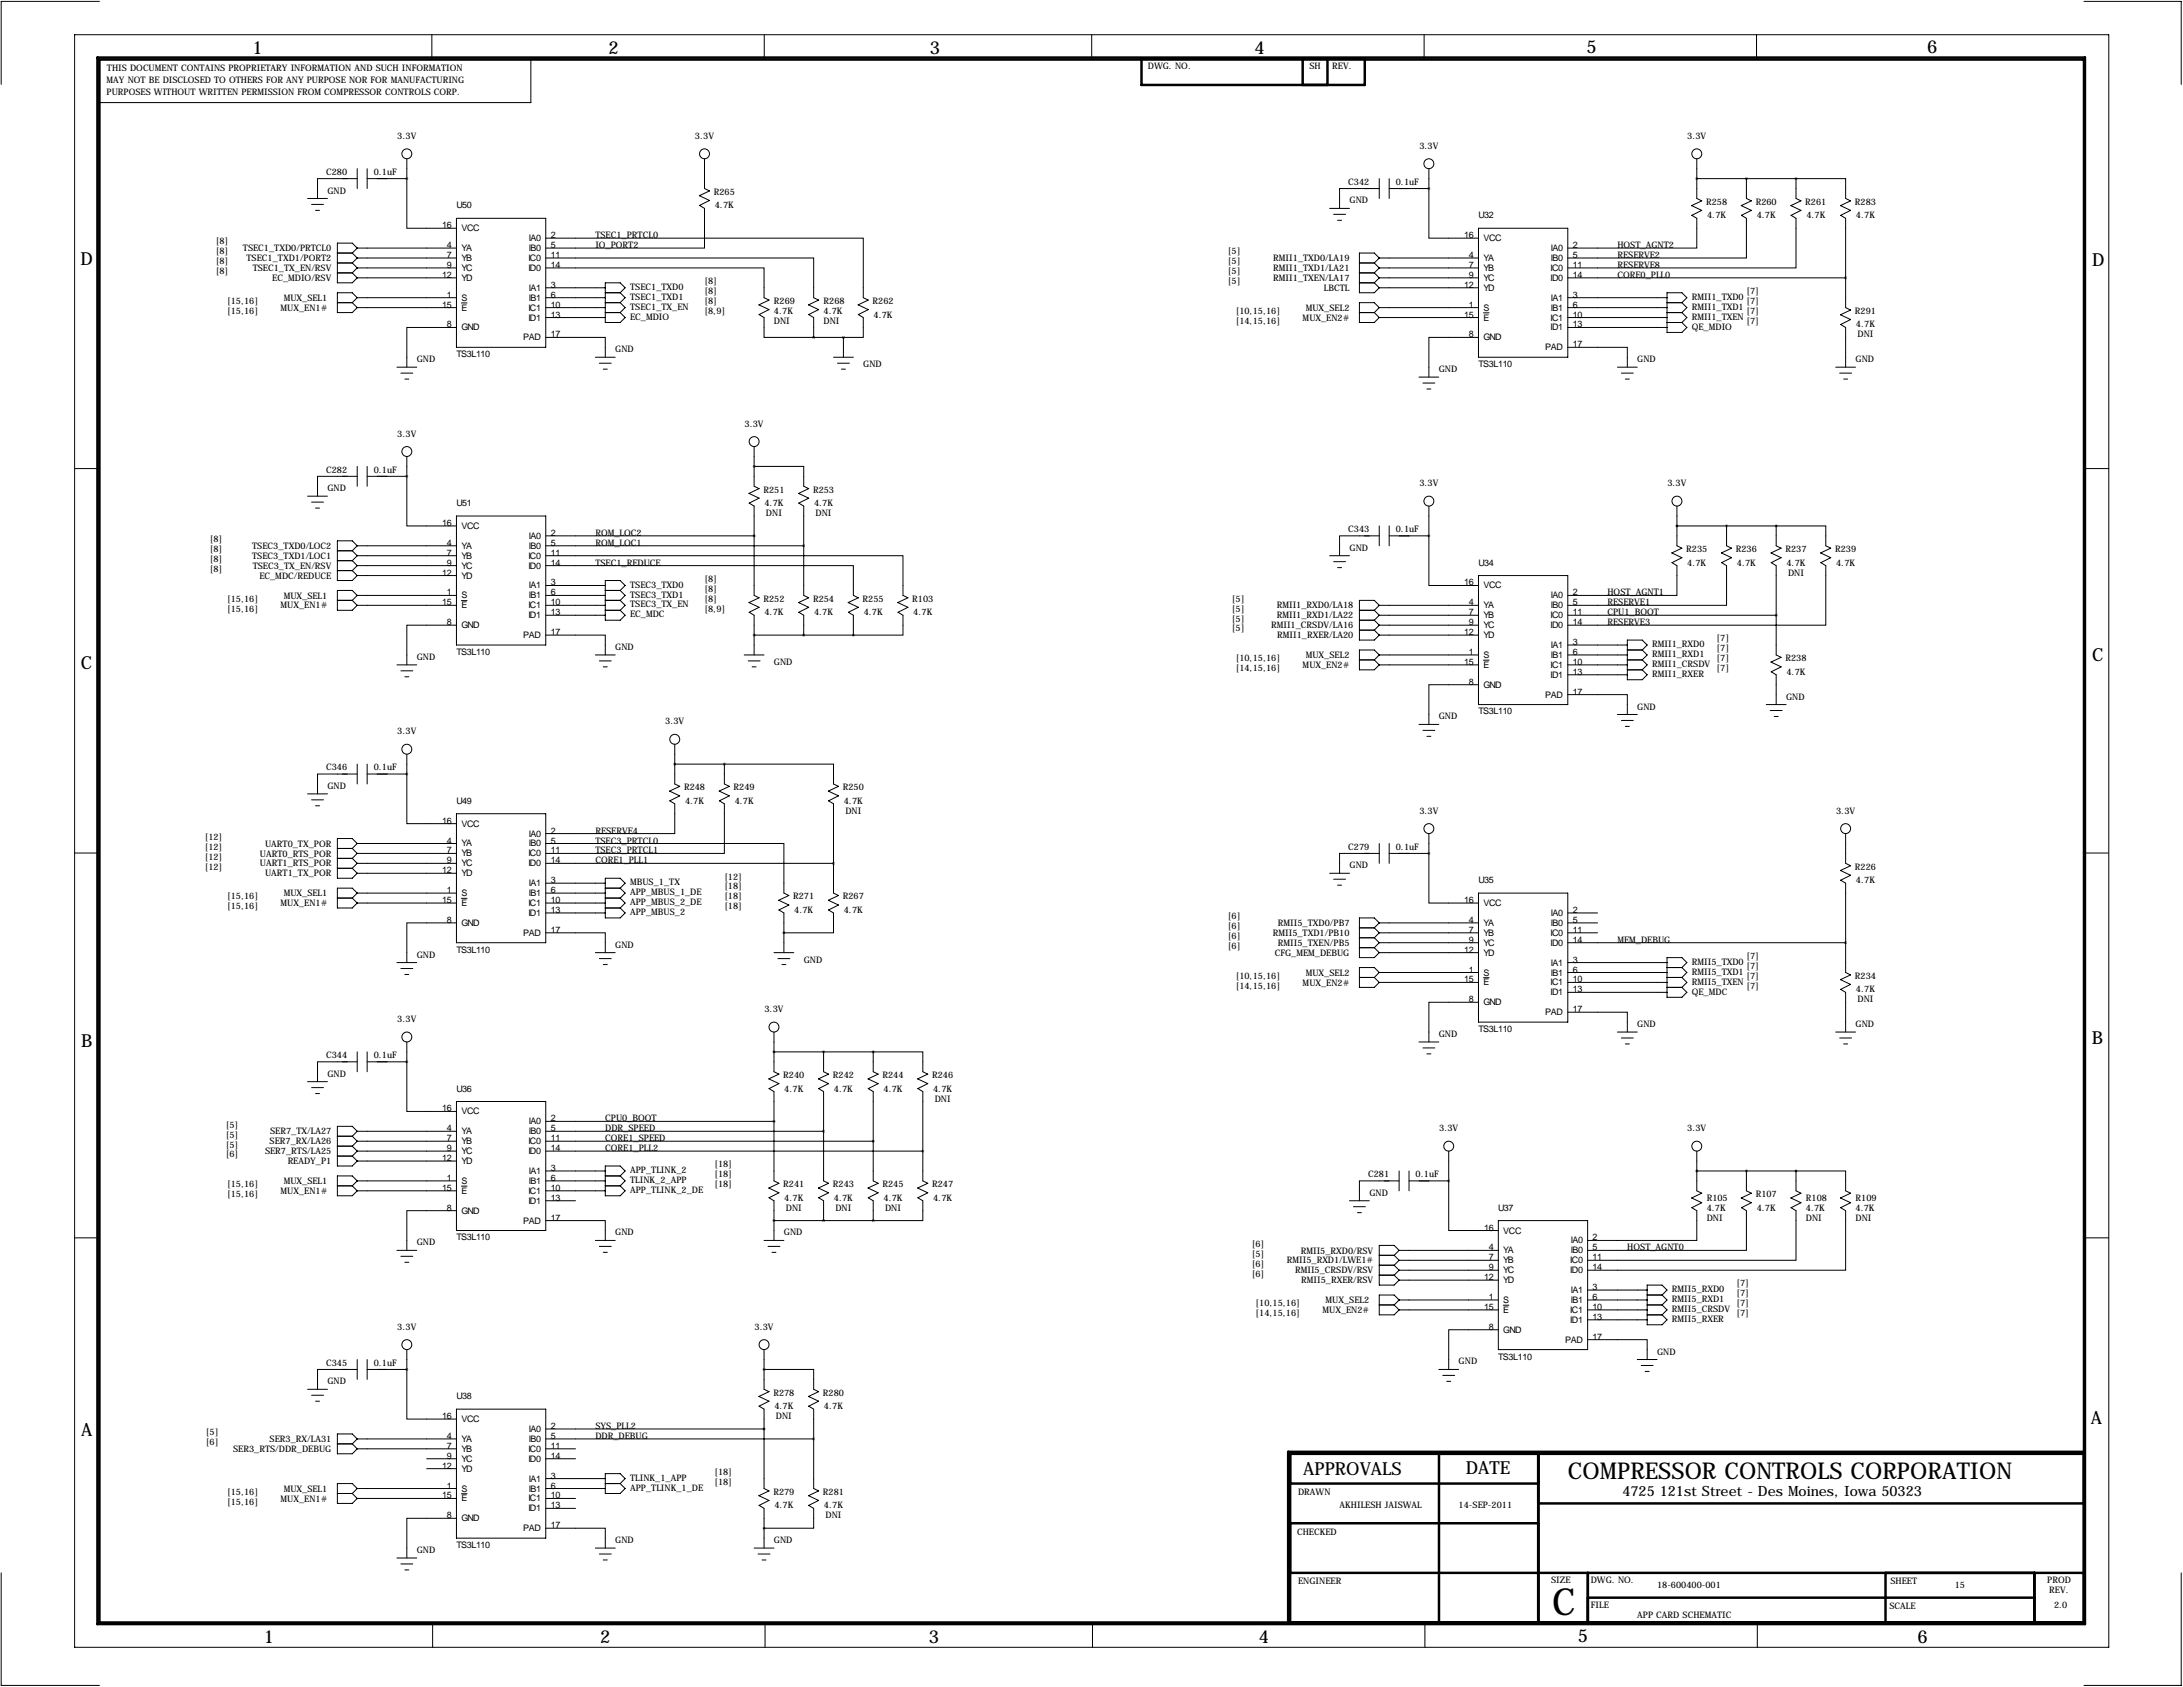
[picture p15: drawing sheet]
<svg xmlns="http://www.w3.org/2000/svg" width="559mm" height="432mm" viewBox="0 0 559 432" stroke-linecap="round" stroke-linejoin="round" font-family="sans-serif">
<defs><g id="words">
<text font-size="9.6" x="397.3" y="413.5">C</text>
<text font-size="5.9" x="401.4" y="378.6">COMPRESSOR CONTROLS CORPORATION</text>
<g font-size="4.6">
<text x="64.6" y="13.7">1</text>
<text x="155.8" y="13.7">2</text>
<text x="238" y="13.7">3</text>
<text x="321.1" y="13.7">4</text>
<text x="406.1" y="13.5">5</text>
<text x="493.3" y="13.5">6</text>
<text x="20.6" y="67.9">D</text>
<text x="535.6" y="68.1">D</text>
<text x="20.7" y="171.1">C</text>
<text x="535.5" y="169.2">C</text>
<text x="20.8" y="268.1">B</text>
<text x="535.4" y="267.2">B</text>
<text x="535.2" y="364.5">A</text>
<text x="20.8" y="367.5">A</text>
<text x="333.6" y="377.4">APPROVALS</text>
<text x="375.2" y="377.2">DATE</text>
<text x="67.5" y="420.6">1</text>
<text x="153.6" y="420.6">2</text>
<text x="237.8" y="420.6">3</text>
<text x="322.2" y="420.5">4</text>
<text x="403.9" y="420.4">5</text>
<text x="490.9" y="420.6">6</text>
</g>
<text font-size="3.6" x="415.3" y="383">4725 121st Street - Des Moines, Iowa 50323</text>
<g font-size="2.3">
<text x="293.8" y="17.6">DWG. NO.</text>
<text x="335.2" y="17.7">SH</text>
<text x="341" y="17.7">REV.</text>
<text x="27.3" y="21.1">MAY NOT BE DISCLOSED TO OTHERS FOR ANY PURPOSE NOR FOR MANUFACTURING</text>
<text x="27.4" y="18.3">THIS DOCUMENT CONTAINS PROPRIETARY INFORMATION AND SUCH INFORMATION</text>
<text x="27.3" y="24.2">PURPOSES WITHOUT WRITTEN PERMISSION FROM COMPRESSOR CONTROLS CORP.</text>
<text x="101.7" y="35.6">3.3V</text>
<text x="177.9" y="35.6">3.3V</text>
<text x="431.9" y="35.6">3.3V</text>
<text x="363.3" y="38.1">3.3V</text>
<text x="83.5" y="44.8">C280</text>
<text x="95.7" y="44.8">0.1uF</text>
<text x="345.1" y="47.3">C342</text>
<text x="357.3" y="47.3">0.1uF</text>
<text x="83.8" y="49.5">GND</text>
<text x="116.8" y="53.3">U50</text>
<text x="182.7" y="49.9">R265</text>
<text x="183" y="53.3">4.7K</text>
<text x="345.4" y="52.1">GND</text>
<text x="436.7" y="52.4">R258</text>
<text x="449.4" y="52.4">R260</text>
<text x="462.1" y="52.4">R261</text>
<text x="474.8" y="52.4">R283</text>
<text x="113.2" y="58.4">16</text>
<text x="118.1" y="59.2">VCC</text>
<text x="378.5" y="55.9">U32</text>
<text x="437" y="55.9">4.7K</text>
<text x="449.7" y="55.9">4.7K</text>
<text x="462.4" y="55.9">4.7K</text>
<text x="475.1" y="55.9">4.7K</text>
<text x="55.3" y="62.6">[8]</text>
<text x="55.3" y="65.1">[8]</text>
<text x="62.2" y="64.3">TSEC1_TXD0/PRTCL0</text>
<text x="114.4" y="63.5">4</text>
<text x="118.1" y="64.3">YA</text>
<text x="135.4" y="61.7">IA0</text>
<text x="135.4" y="64.3">IB0</text>
<text x="141" y="61">2</text>
<text x="141" y="63.5">5</text>
<text x="152.4" y="61">TSEC1_PRTCL0</text>
<text x="152.4" y="63.5">IO_PORT2</text>
<text x="314.3" y="65.1">[5]</text>
<text x="374.8" y="61">16</text>
<text x="379.7" y="61.7">VCC</text>
<text x="397" y="64.3">IA0</text>
<text x="402.6" y="63.5">2</text>
<text x="414" y="63.5">HOST_AGNT2</text>
<text x="55.3" y="67.7">[8]</text>
<text x="55.3" y="70.2">[8]</text>
<text x="63.1" y="66.8">TSEC1_TXD1/PORT2</text>
<text x="64.7" y="69.4">TSEC1_TX_EN/RSV</text>
<text x="69.7" y="71.9">EC_MDIO/RSV</text>
<text x="113.2" y="71.1">12</text>
<text x="114.4" y="66">7</text>
<text x="114.4" y="68.6">9</text>
<text x="118.1" y="66.8">YB</text>
<text x="118.1" y="69.3">YC</text>
<text x="118.1" y="71.9">YD</text>
<text x="135.3" y="66.8">IC0</text>
<text x="135.3" y="69.3">ID0</text>
<text x="141" y="66">11</text>
<text x="141" y="68.6">14</text>
<text x="314.3" y="67.7">[5]</text>
<text x="314.3" y="70.2">[5]</text>
<text x="325.9" y="66.8">RMII1_TXD0/LA19</text>
<text x="325.9" y="69.4">RMII1_TXD1/LA21</text>
<text x="325.9" y="71.9">RMII1_TXEN/LA17</text>
<text x="376" y="66">4</text>
<text x="376" y="68.6">7</text>
<text x="376" y="71.1">9</text>
<text x="379.7" y="66.8">YA</text>
<text x="379.7" y="69.3">YB</text>
<text x="379.7" y="71.9">YC</text>
<text x="396.9" y="69.3">IC0</text>
<text x="396.9" y="71.9">ID0</text>
<text x="397" y="66.8">IB0</text>
<text x="402.6" y="66">5</text>
<text x="402.6" y="68.6">11</text>
<text x="402.6" y="71.1">14</text>
<text x="414" y="66">RESERVE2</text>
<text x="414" y="68.6">RESERVE8</text>
<text x="414" y="71.1">CORE0_PLL0</text>
<text x="58.1" y="77.8">[15,16]</text>
<text x="72.6" y="77">MUX_SEL1</text>
<text x="114.4" y="76.2">1</text>
<text x="118.1" y="77">S</text>
<text x="135.4" y="74.4">IA1</text>
<text x="135.4" y="77">IB1</text>
<text x="141" y="73.7">3</text>
<text x="141" y="76.2">6</text>
<text x="161.3" y="74.2">TSEC1_TXD0</text>
<text x="161.3" y="76.8">TSEC1_TXD1</text>
<text x="180.3" y="72.7">[8]</text>
<text x="180.3" y="75.3">[8]</text>
<text x="180.3" y="77.8">[8]</text>
<text x="198.1" y="77.8">R269</text>
<text x="210.8" y="77.8">R268</text>
<text x="223.4" y="77.8">R262</text>
<text x="314.3" y="72.7">[5]</text>
<text x="338.9" y="74.5">LBCTL</text>
<text x="374.8" y="73.7">12</text>
<text x="379.7" y="74.4">YD</text>
<text x="397" y="77">IA1</text>
<text x="402.6" y="76.2">3</text>
<text x="433.1" y="76.8">RMII1_TXD0</text>
<text x="447" y="75.3">[7]</text>
<text x="447" y="77.8">[7]</text>
<text x="58.1" y="80.4">[15,16]</text>
<text x="71.8" y="79.5">MUX_EN1#</text>
<text x="113.2" y="78.7">15</text>
<text x="114.4" y="83.8">8</text>
<text x="118.1" y="79.5">E</text>
<text x="135.3" y="79.5">IC1</text>
<text x="135.3" y="82">ID1</text>
<text x="141" y="78.7">10</text>
<text x="141" y="81.3">13</text>
<text x="161.3" y="79.3">TSEC1_TX_EN</text>
<text x="161.3" y="81.8">EC_MDIO</text>
<text x="180.3" y="80.4">[8,9]</text>
<text x="198.1" y="80.4">4.7K</text>
<text x="198.1" y="82.9">DNI</text>
<text x="210.8" y="80.4">4.7K</text>
<text x="210.8" y="82.9">DNI</text>
<text x="223.6" y="81.3">4.7K</text>
<text x="316.3" y="82.9">[14,15,16]</text>
<text x="316.3" y="80.4">[10,15,16]</text>
<text x="333.4" y="82.1">MUX_EN2#</text>
<text x="334.2" y="79.5">MUX_SEL2</text>
<text x="374.8" y="81.3">15</text>
<text x="376" y="78.7">1</text>
<text x="379.7" y="79.5">S</text>
<text x="379.7" y="82">E</text>
<text x="396.9" y="82">IC1</text>
<text x="397" y="79.5">IB1</text>
<text x="402.6" y="78.7">6</text>
<text x="402.6" y="81.3">10</text>
<text x="402.6" y="83.8">13</text>
<text x="433.1" y="79.3">RMII1_TXD1</text>
<text x="433.1" y="81.8">RMII1_TXEN</text>
<text x="447" y="80.4">[7]</text>
<text x="447" y="82.9">[7]</text>
<text x="474.8" y="80.4">R291</text>
<text x="475.1" y="83.8">4.7K</text>
<text x="118.1" y="84.6">GND</text>
<text x="134" y="87.1">PAD</text>
<text x="141" y="86.4">17</text>
<text x="376" y="86.4">8</text>
<text x="379.7" y="87.1">GND</text>
<text x="395.6" y="89.7">PAD</text>
<text x="396.9" y="84.6">ID1</text>
<text x="402.6" y="88.9">17</text>
<text x="433.1" y="84.4">QE_MDIO</text>
<text x="475.5" y="86.4">DNI</text>
<text x="106.7" y="92.7">GND</text>
<text x="116.8" y="91.4">TS3L110</text>
<text x="157.5" y="90.2">GND</text>
<text x="221" y="94">GND</text>
<text x="368.3" y="95.3">GND</text>
<text x="378.5" y="94">TS3L110</text>
<text x="419.1" y="92.7">GND</text>
<text x="475" y="92.7">GND</text>
<text x="101.7" y="111.8">3.3V</text>
<text x="190.6" y="109.2">3.3V</text>
<text x="83.5" y="121">C282</text>
<text x="83.8" y="125.7">GND</text>
<text x="95.7" y="121">0.1uF</text>
<text x="363.3" y="124.5">3.3V</text>
<text x="426.8" y="124.5">3.3V</text>
<text x="116.8" y="129.5">U51</text>
<text x="195.4" y="126.1">R251</text>
<text x="195.7" y="129.5">4.7K</text>
<text x="208.1" y="126.1">R253</text>
<text x="208.4" y="129.5">4.7K</text>
<text x="113.2" y="134.6">16</text>
<text x="118.1" y="135.4">VCC</text>
<text x="135.4" y="137.9">IA0</text>
<text x="141" y="137.2">2</text>
<text x="152.4" y="137.2">ROM_LOC2</text>
<text x="196.1" y="132.1">DNI</text>
<text x="208.8" y="132.1">DNI</text>
<text x="345.1" y="136.2">C343</text>
<text x="357.3" y="136.2">0.1uF</text>
<text x="53.7" y="138.8">[8]</text>
<text x="53.7" y="141.3">[8]</text>
<text x="53.7" y="143.9">[8]</text>
<text x="64.5" y="140.5">TSEC3_TXD0/LOC2</text>
<text x="64.5" y="143">TSEC3_TXD1/LOC1</text>
<text x="114.4" y="139.7">4</text>
<text x="114.4" y="142.2">7</text>
<text x="118.1" y="140.5">YA</text>
<text x="118.1" y="143">YB</text>
<text x="135.3" y="143">IC0</text>
<text x="135.4" y="140.5">IB0</text>
<text x="141" y="139.7">5</text>
<text x="141" y="142.2">11</text>
<text x="152.4" y="139.7">ROM_LOC1</text>
<text x="345.4" y="141">GND</text>
<text x="431.6" y="141.3">R235</text>
<text x="444.3" y="141.3">R236</text>
<text x="457" y="141.3">R237</text>
<text x="469.7" y="141.3">R239</text>
<text x="53.7" y="146.4">[8]</text>
<text x="64.7" y="145.6">TSEC3_TX_EN/RSV</text>
<text x="66.4" y="148.1">EC_MDC/REDUCE</text>
<text x="113.2" y="147.3">12</text>
<text x="114.4" y="144.8">9</text>
<text x="118.1" y="145.5">YC</text>
<text x="118.1" y="148.1">YD</text>
<text x="135.3" y="145.5">ID0</text>
<text x="141" y="149.9">3</text>
<text x="141" y="144.8">14</text>
<text x="152.4" y="144.8">TSEC1_REDUCE</text>
<text x="180.3" y="148.9">[8]</text>
<text x="374.8" y="149.9">16</text>
<text x="378.5" y="144.8">U34</text>
<text x="431.9" y="144.8">4.7K</text>
<text x="444.6" y="144.8">4.7K</text>
<text x="457.3" y="144.8">4.7K</text>
<text x="457.7" y="147.3">DNI</text>
<text x="470" y="144.8">4.7K</text>
<text x="58.1" y="154">[15,16]</text>
<text x="71.8" y="155.7">MUX_EN1#</text>
<text x="72.6" y="153.2">MUX_SEL1</text>
<text x="113.2" y="154.9">15</text>
<text x="114.4" y="152.4">1</text>
<text x="118.1" y="153.2">S</text>
<text x="118.1" y="155.7">E</text>
<text x="135.3" y="155.7">IC1</text>
<text x="135.4" y="150.6">IA1</text>
<text x="135.4" y="153.2">IB1</text>
<text x="141" y="152.4">6</text>
<text x="141" y="154.9">10</text>
<text x="161.3" y="150.4">TSEC3_TXD0</text>
<text x="161.3" y="153">TSEC3_TXD1</text>
<text x="161.3" y="155.5">TSEC3_TX_EN</text>
<text x="180.3" y="151.5">[8]</text>
<text x="180.3" y="154">[8]</text>
<text x="195.4" y="154">R252</text>
<text x="208.1" y="154">R254</text>
<text x="220.8" y="154">R255</text>
<text x="233.5" y="154">R103</text>
<text x="315.4" y="154">[5]</text>
<text x="326.8" y="155.7">RMII1_RXD0/LA18</text>
<text x="376" y="154.9">4</text>
<text x="379.7" y="150.6">VCC</text>
<text x="379.7" y="155.7">YA</text>
<text x="397" y="153.2">IA0</text>
<text x="397" y="155.7">IB0</text>
<text x="402.6" y="152.4">2</text>
<text x="402.6" y="154.9">5</text>
<text x="411.5" y="152.4">HOST_AGNT1</text>
<text x="411.5" y="154.9">RESERVE1</text>
<text x="58.1" y="156.6">[15,16]</text>
<text x="114.4" y="160">8</text>
<text x="118.1" y="160.8">GND</text>
<text x="135.3" y="158.2">ID1</text>
<text x="141" y="157.5">13</text>
<text x="161.3" y="158">EC_MDC</text>
<text x="180.3" y="156.6">[8,9]</text>
<text x="195.7" y="157.5">4.7K</text>
<text x="208.4" y="157.5">4.7K</text>
<text x="221.1" y="157.5">4.7K</text>
<text x="233.8" y="157.5">4.7K</text>
<text x="315.4" y="156.6">[5]</text>
<text x="315.4" y="159.1">[5]</text>
<text x="315.4" y="161.6">[5]</text>
<text x="325.4" y="160.8">RMII1_CRSDV/LA16</text>
<text x="326.8" y="158.3">RMII1_RXD1/LA22</text>
<text x="376" y="157.5">7</text>
<text x="376" y="160">9</text>
<text x="379.7" y="158.2">YB</text>
<text x="379.7" y="160.8">YC</text>
<text x="396.9" y="158.2">IC0</text>
<text x="396.9" y="160.8">ID0</text>
<text x="402.6" y="157.5">11</text>
<text x="402.6" y="160">14</text>
<text x="411.5" y="157.5">CPU1_BOOT</text>
<text x="411.5" y="160">RESERVE3</text>
<text x="116.8" y="167.6">TS3L110</text>
<text x="134" y="163.3">PAD</text>
<text x="141" y="162.6">17</text>
<text x="157.5" y="166.4">GND</text>
<text x="327" y="163.4">RMII1_RXER/LA20</text>
<text x="374.8" y="162.6">12</text>
<text x="376" y="167.6">1</text>
<text x="379.7" y="163.3">YD</text>
<text x="397" y="165.9">IA1</text>
<text x="402.6" y="165.1">3</text>
<text x="402.6" y="167.6">6</text>
<text x="422.9" y="165.7">RMII1_RXD0</text>
<text x="439.4" y="164.2">[7]</text>
<text x="439.4" y="166.7">[7]</text>
<text x="106.7" y="168.9">GND</text>
<text x="198.1" y="170.2">GND</text>
<text x="316.3" y="171.8">[14,15,16]</text>
<text x="316.3" y="169.3">[10,15,16]</text>
<text x="333.4" y="171">MUX_EN2#</text>
<text x="334.2" y="168.4">MUX_SEL2</text>
<text x="374.8" y="170.2">15</text>
<text x="379.7" y="168.4">S</text>
<text x="379.7" y="170.9">E</text>
<text x="396.9" y="170.9">IC1</text>
<text x="396.9" y="173.5">ID1</text>
<text x="397" y="168.4">IB1</text>
<text x="402.6" y="170.2">10</text>
<text x="402.6" y="172.7">13</text>
<text x="422.9" y="168.2">RMII1_RXD1</text>
<text x="422.9" y="170.7">RMII1_CRSDV</text>
<text x="422.9" y="173.3">RMII1_RXER</text>
<text x="439.4" y="169.3">[7]</text>
<text x="439.4" y="171.8">[7]</text>
<text x="457" y="169.3">R238</text>
<text x="457.3" y="172.7">4.7K</text>
<text x="376" y="175.3">8</text>
<text x="379.7" y="176">GND</text>
<text x="395.6" y="178.6">PAD</text>
<text x="402.6" y="177.8">17</text>
<text x="457.2" y="179.1">GND</text>
<text x="170.3" y="185.4">3.3V</text>
<text x="368.3" y="184.1">GND</text>
<text x="378.5" y="182.9">TS3L110</text>
<text x="419.1" y="181.6">GND</text>
<text x="101.7" y="188">3.3V</text>
<text x="83.5" y="197.2">C346</text>
<text x="95.7" y="197.2">0.1uF</text>
<text x="83.8" y="201.9">GND</text>
<text x="175.1" y="202.3">R248</text>
<text x="187.8" y="202.3">R249</text>
<text x="215.7" y="202.3">R250</text>
<text x="116.8" y="205.7">U49</text>
<text x="175.4" y="205.7">4.7K</text>
<text x="188.1" y="205.7">4.7K</text>
<text x="216" y="205.7">4.7K</text>
<text x="216.4" y="208.3">DNI</text>
<text x="363.3" y="208.3">3.3V</text>
<text x="470" y="208.3">3.3V</text>
<text x="52.4" y="215">[12]</text>
<text x="113.2" y="210.8">16</text>
<text x="114.4" y="215.9">4</text>
<text x="118.1" y="211.6">VCC</text>
<text x="135.4" y="214.1">IA0</text>
<text x="141" y="213.4">2</text>
<text x="141" y="215.9">5</text>
<text x="152.4" y="213.4">RESERVE4</text>
<text x="152.4" y="215.9">TSEC3_PRTCL0</text>
<text x="52.4" y="217.5">[12]</text>
<text x="52.4" y="220.1">[12]</text>
<text x="66.5" y="219.2">UART0_RTS_POR</text>
<text x="66.5" y="221.8">UART1_RTS_POR</text>
<text x="67.8" y="216.7">UART0_TX_POR</text>
<text x="114.4" y="218.4">7</text>
<text x="114.4" y="221">9</text>
<text x="118.1" y="216.7">YA</text>
<text x="118.1" y="219.2">YB</text>
<text x="118.1" y="221.7">YC</text>
<text x="135.3" y="219.2">IC0</text>
<text x="135.3" y="221.7">ID0</text>
<text x="135.4" y="216.7">IB0</text>
<text x="141" y="218.4">11</text>
<text x="141" y="221">14</text>
<text x="152.4" y="218.4">TSEC3_PRTCL1</text>
<text x="152.4" y="221">CORE1_PLL1</text>
<text x="345.1" y="217.5">C279</text>
<text x="357.3" y="217.5">0.1uF</text>
<text x="52.4" y="222.6">[12]</text>
<text x="67.8" y="224.3">UART1_TX_POR</text>
<text x="113.2" y="223.5">12</text>
<text x="118.1" y="224.3">YD</text>
<text x="135.4" y="226.8">IA1</text>
<text x="141" y="226.1">3</text>
<text x="161.3" y="226.6">MBUS_1_TX</text>
<text x="185.4" y="225.1">[12]</text>
<text x="185.4" y="227.7">[18]</text>
<text x="345.4" y="222.2">GND</text>
<text x="378.5" y="226.1">U35</text>
<text x="474.8" y="222.6">R226</text>
<text x="475.1" y="226.1">4.7K</text>
<text x="58.1" y="232.8">[15,16]</text>
<text x="58.1" y="230.2">[15,16]</text>
<text x="71.8" y="231.9">MUX_EN1#</text>
<text x="72.6" y="229.4">MUX_SEL1</text>
<text x="113.2" y="231.1">15</text>
<text x="114.4" y="228.6">1</text>
<text x="118.1" y="229.4">S</text>
<text x="118.1" y="231.9">E</text>
<text x="135.3" y="231.9">IC1</text>
<text x="135.4" y="229.4">IB1</text>
<text x="141" y="228.6">6</text>
<text x="141" y="231.1">10</text>
<text x="141" y="233.7">13</text>
<text x="161.3" y="229.2">APP_MBUS_1_DE</text>
<text x="161.3" y="231.7">APP_MBUS_2_DE</text>
<text x="185.4" y="230.2">[18]</text>
<text x="185.4" y="232.8">[18]</text>
<text x="203" y="230.2">R271</text>
<text x="203.3" y="233.7">4.7K</text>
<text x="215.7" y="230.2">R267</text>
<text x="216" y="233.7">4.7K</text>
<text x="374.8" y="231.1">16</text>
<text x="379.7" y="231.9">VCC</text>
<text x="402.6" y="233.7">2</text>
<text x="114.4" y="236.2">8</text>
<text x="118.1" y="237">GND</text>
<text x="134" y="239.5">PAD</text>
<text x="135.3" y="234.4">ID1</text>
<text x="141" y="238.8">17</text>
<text x="161.3" y="234.2">APP_MBUS_2</text>
<text x="314.3" y="235.3">[6]</text>
<text x="314.3" y="237.8">[6]</text>
<text x="325.8" y="239.6">RMII5_TXD1/PB10</text>
<text x="327.1" y="237">RMII5_TXD0/PB7</text>
<text x="376" y="236.2">4</text>
<text x="376" y="238.8">7</text>
<text x="379.7" y="237">YA</text>
<text x="379.7" y="239.5">YB</text>
<text x="396.9" y="239.5">IC0</text>
<text x="397" y="234.4">IA0</text>
<text x="397" y="237">IB0</text>
<text x="402.6" y="236.2">5</text>
<text x="402.6" y="238.8">11</text>
<text x="106.7" y="245.1">GND</text>
<text x="116.8" y="243.8">TS3L110</text>
<text x="157.5" y="242.6">GND</text>
<text x="314.3" y="240.4">[6]</text>
<text x="314.3" y="242.9">[6]</text>
<text x="326.3" y="244.6">CFG_MEM_DEBUG</text>
<text x="327.1" y="242.1">RMII5_TXEN/PB5</text>
<text x="374.8" y="243.8">12</text>
<text x="376" y="241.3">9</text>
<text x="379.7" y="242.1">YC</text>
<text x="379.7" y="244.6">YD</text>
<text x="396.9" y="242.1">ID0</text>
<text x="402.6" y="241.3">14</text>
<text x="414" y="241.3">MEM_DEBUG</text>
<text x="447" y="245.5">[7]</text>
<text x="205.7" y="246.4">GND</text>
<text x="316.3" y="250.5">[10,15,16]</text>
<text x="334.2" y="249.7">MUX_SEL2</text>
<text x="374.8" y="251.5">15</text>
<text x="376" y="248.9">1</text>
<text x="379.7" y="249.7">S</text>
<text x="397" y="247.1">IA1</text>
<text x="397" y="249.7">IB1</text>
<text x="402.6" y="246.4">3</text>
<text x="402.6" y="248.9">6</text>
<text x="402.6" y="251.5">10</text>
<text x="433.1" y="246.9">RMII5_TXD0</text>
<text x="433.1" y="249.5">RMII5_TXD1</text>
<text x="447" y="248">[7]</text>
<text x="447" y="250.5">[7]</text>
<text x="474.8" y="250.5">R234</text>
<text x="316.3" y="253.1">[14,15,16]</text>
<text x="333.4" y="252.3">MUX_EN2#</text>
<text x="376" y="256.5">8</text>
<text x="379.7" y="257.3">GND</text>
<text x="379.7" y="252.2">E</text>
<text x="396.9" y="252.2">IC1</text>
<text x="396.9" y="254.8">ID1</text>
<text x="402.6" y="254">13</text>
<text x="433.1" y="252">RMII5_TXEN</text>
<text x="433.1" y="254.6">QE_MDC</text>
<text x="447" y="253.1">[7]</text>
<text x="475.1" y="254">4.7K</text>
<text x="475.5" y="256.5">DNI</text>
<text x="101.7" y="261.6">3.3V</text>
<text x="195.7" y="259.1">3.3V</text>
<text x="395.6" y="259.8">PAD</text>
<text x="402.6" y="259.1">17</text>
<text x="419.1" y="262.9">GND</text>
<text x="475" y="262.9">GND</text>
<text x="368.3" y="265.4">GND</text>
<text x="378.5" y="264.2">TS3L110</text>
<text x="83.5" y="270.9">C344</text>
<text x="83.8" y="275.6">GND</text>
<text x="95.7" y="270.9">0.1uF</text>
<text x="200.5" y="275.9">R240</text>
<text x="213.2" y="275.9">R242</text>
<text x="225.9" y="275.9">R244</text>
<text x="238.6" y="275.9">R246</text>
<text x="116.8" y="279.4">U36</text>
<text x="200.8" y="279.4">4.7K</text>
<text x="213.5" y="279.4">4.7K</text>
<text x="226.2" y="279.4">4.7K</text>
<text x="238.9" y="279.4">4.7K</text>
<text x="239.3" y="281.9">DNI</text>
<text x="113.2" y="284.5">16</text>
<text x="118.1" y="285.2">VCC</text>
<text x="135.4" y="287.8">IA0</text>
<text x="141" y="287">2</text>
<text x="154.9" y="287">CPU0_BOOT</text>
<text x="57.8" y="288.6">[5]</text>
<text x="57.8" y="291.2">[5]</text>
<text x="57.8" y="293.7">[5]</text>
<text x="69" y="292.9">SER7_RX/LA26</text>
<text x="69.2" y="290.4">SER7_TX/LA27</text>
<text x="114.4" y="289.6">4</text>
<text x="114.4" y="292.1">7</text>
<text x="118.1" y="290.3">YA</text>
<text x="118.1" y="292.9">YB</text>
<text x="135.3" y="292.9">IC0</text>
<text x="135.4" y="290.3">IB0</text>
<text x="141" y="289.6">5</text>
<text x="141" y="292.1">11</text>
<text x="154.9" y="289.6">DDR_SPEED</text>
<text x="154.9" y="292.1">CORE1_SPEED</text>
<text x="368.4" y="289.6">3.3V</text>
<text x="431.9" y="289.6">3.3V</text>
<text x="57.8" y="296.3">[6]</text>
<text x="67.8" y="295.4">SER7_RTS/LA25</text>
<text x="73.6" y="298">READY_P1</text>
<text x="113.2" y="297.2">12</text>
<text x="114.4" y="294.6">9</text>
<text x="118.1" y="295.4">YC</text>
<text x="118.1" y="297.9">YD</text>
<text x="135.3" y="295.4">ID0</text>
<text x="141" y="299.7">3</text>
<text x="141" y="294.6">14</text>
<text x="154.9" y="294.6">CORE1_PLL2</text>
<text x="182.9" y="298.8">[18]</text>
<text x="58.1" y="303.9">[15,16]</text>
<text x="71.8" y="305.6">MUX_EN1#</text>
<text x="72.6" y="303.1">MUX_SEL1</text>
<text x="113.2" y="304.8">15</text>
<text x="114.4" y="302.3">1</text>
<text x="118.1" y="303">S</text>
<text x="118.1" y="305.6">E</text>
<text x="135.3" y="305.6">IC1</text>
<text x="135.4" y="300.5">IA1</text>
<text x="135.4" y="303">IB1</text>
<text x="141" y="302.3">6</text>
<text x="141" y="304.8">10</text>
<text x="161.3" y="300.3">APP_TLINK_2</text>
<text x="161.3" y="302.8">TLINK_2_APP</text>
<text x="161.3" y="305.4">APP_TLINK_2_DE</text>
<text x="182.9" y="301.3">[18]</text>
<text x="182.9" y="303.9">[18]</text>
<text x="200.5" y="303.9">R241</text>
<text x="213.2" y="303.9">R243</text>
<text x="225.9" y="303.9">R245</text>
<text x="238.6" y="303.9">R247</text>
<text x="350.2" y="301.3">C281</text>
<text x="362.4" y="301.3">0.1uF</text>
<text x="58.1" y="306.4">[15,16]</text>
<text x="114.4" y="309.9">8</text>
<text x="118.1" y="310.6">GND</text>
<text x="135.3" y="308.1">ID1</text>
<text x="141" y="307.3">13</text>
<text x="200.8" y="307.3">4.7K</text>
<text x="201.2" y="309.9">DNI</text>
<text x="213.5" y="307.3">4.7K</text>
<text x="213.9" y="309.9">DNI</text>
<text x="226.2" y="307.3">4.7K</text>
<text x="226.6" y="309.9">DNI</text>
<text x="238.9" y="307.3">4.7K</text>
<text x="350.5" y="306.1">GND</text>
<text x="383.5" y="309.9">U37</text>
<text x="436.9" y="307.3">R105</text>
<text x="436.9" y="309.9">4.7K</text>
<text x="449.4" y="306.4">R107</text>
<text x="449.7" y="309.9">4.7K</text>
<text x="462.3" y="307.3">R108</text>
<text x="462.3" y="309.9">4.7K</text>
<text x="475" y="307.3">R109</text>
<text x="475" y="309.9">4.7K</text>
<text x="116.8" y="317.5">TS3L110</text>
<text x="134" y="313.2">PAD</text>
<text x="141" y="312.4">17</text>
<text x="157.5" y="316.2">GND</text>
<text x="200.7" y="316.2">GND</text>
<text x="379.9" y="315">16</text>
<text x="384.8" y="315.7">VCC</text>
<text x="407.7" y="317.5">2</text>
<text x="436.9" y="312.4">DNI</text>
<text x="462.3" y="312.4">DNI</text>
<text x="475" y="312.4">DNI</text>
<text x="106.7" y="318.8">GND</text>
<text x="320.4" y="319.1">[6]</text>
<text x="320.4" y="321.7">[5]</text>
<text x="329.4" y="323.4">RMII5_RXD1/LWE1#</text>
<text x="333" y="320.8">RMII5_RXD0/RSV</text>
<text x="381.1" y="320">4</text>
<text x="381.1" y="322.6">7</text>
<text x="384.8" y="320.8">YA</text>
<text x="384.8" y="323.3">YB</text>
<text x="402" y="323.3">IC0</text>
<text x="402.1" y="318.3">IA0</text>
<text x="402.1" y="320.8">IB0</text>
<text x="407.7" y="320">5</text>
<text x="407.7" y="322.6">11</text>
<text x="416.6" y="320">HOST_AGNT0</text>
<text x="320.4" y="324.2">[6]</text>
<text x="320.4" y="326.7">[6]</text>
<text x="331.5" y="325.9">RMII5_CRSDV/RSV</text>
<text x="333.1" y="328.5">RMII5_RXER/RSV</text>
<text x="379.9" y="327.7">12</text>
<text x="381.1" y="325.1">9</text>
<text x="384.8" y="325.9">YC</text>
<text x="384.8" y="328.4">YD</text>
<text x="402" y="325.9">ID0</text>
<text x="407.7" y="325.1">14</text>
<text x="444.5" y="329.3">[7]</text>
<text x="321.4" y="334.4">[10,15,16]</text>
<text x="339.3" y="333.5">MUX_SEL2</text>
<text x="379.9" y="335.3">15</text>
<text x="381.1" y="332.7">1</text>
<text x="384.8" y="333.5">S</text>
<text x="402.1" y="331">IA1</text>
<text x="402.1" y="333.5">IB1</text>
<text x="407.7" y="330.2">3</text>
<text x="407.7" y="332.7">6</text>
<text x="407.7" y="335.3">10</text>
<text x="428" y="330.8">RMII5_RXD0</text>
<text x="428" y="333.3">RMII5_RXD1</text>
<text x="428" y="335.8">RMII5_CRSDV</text>
<text x="444.5" y="331.8">[7]</text>
<text x="444.5" y="334.4">[7]</text>
<text x="101.7" y="340.4">3.3V</text>
<text x="193.1" y="340.4">3.3V</text>
<text x="321.4" y="336.9">[14,15,16]</text>
<text x="338.5" y="336.1">MUX_EN2#</text>
<text x="381.1" y="340.4">8</text>
<text x="384.8" y="341.1">GND</text>
<text x="384.8" y="336">E</text>
<text x="402" y="336">IC1</text>
<text x="402" y="338.6">ID1</text>
<text x="407.7" y="337.8">13</text>
<text x="428" y="338.4">RMII5_RXER</text>
<text x="444.5" y="336.9">[7]</text>
<text x="383.5" y="348">TS3L110</text>
<text x="400.7" y="343.7">PAD</text>
<text x="407.7" y="342.9">17</text>
<text x="424.2" y="346.7">GND</text>
<text x="83.5" y="349.6">C345</text>
<text x="95.7" y="349.6">0.1uF</text>
<text x="373.4" y="349.2">GND</text>
<text x="83.8" y="354.3">GND</text>
<text x="116.8" y="358.1">U38</text>
<text x="198" y="357.2">R278</text>
<text x="210.7" y="357.2">R280</text>
<text x="113.2" y="363.2">16</text>
<text x="118.1" y="364">VCC</text>
<text x="141" y="365.8">2</text>
<text x="152.4" y="365.8">SYS_PLL2</text>
<text x="198.2" y="360.7">4.7K</text>
<text x="198.6" y="363.2">DNI</text>
<text x="210.9" y="360.7">4.7K</text>
<text x="52.7" y="367.4">[5]</text>
<text x="52.7" y="369.9">[6]</text>
<text x="59.7" y="371.6">SER3_RTS/DDR_DEBUG</text>
<text x="69" y="369.1">SER3_RX/LA31</text>
<text x="114.4" y="368.3">4</text>
<text x="114.4" y="370.8">7</text>
<text x="118.1" y="369.1">YA</text>
<text x="118.1" y="371.6">YB</text>
<text x="135.3" y="371.6">IC0</text>
<text x="135.4" y="366.5">IA0</text>
<text x="135.4" y="369.1">IB0</text>
<text x="141" y="368.3">5</text>
<text x="141" y="370.8">11</text>
<text x="152.4" y="368.3">DDR_DEBUG</text>
<text x="113.2" y="375.9">12</text>
<text x="114.4" y="373.4">9</text>
<text x="118.1" y="374.1">YC</text>
<text x="118.1" y="376.7">YD</text>
<text x="135.3" y="374.1">ID0</text>
<text x="141" y="373.4">14</text>
<text x="182.9" y="377.5">[18]</text>
<text x="58.1" y="382.6">[15,16]</text>
<text x="72.6" y="381.8">MUX_SEL1</text>
<text x="113.2" y="383.5">15</text>
<text x="114.4" y="381">1</text>
<text x="118.1" y="381.8">S</text>
<text x="135.4" y="379.2">IA1</text>
<text x="135.4" y="381.8">IB1</text>
<text x="141" y="378.5">3</text>
<text x="141" y="381">6</text>
<text x="141" y="383.5">10</text>
<text x="161.3" y="379">TLINK_1_APP</text>
<text x="161.3" y="381.6">APP_TLINK_1_DE</text>
<text x="182.9" y="380.1">[18]</text>
<text x="198" y="382.6">R279</text>
<text x="210.7" y="382.6">R281</text>
<text x="332.3" y="382.8">DRAWN</text>
<text x="58.1" y="385.2">[15,16]</text>
<text x="71.8" y="384.3">MUX_EN1#</text>
<text x="114.4" y="388.6">8</text>
<text x="118.1" y="389.4">GND</text>
<text x="118.1" y="384.3">E</text>
<text x="135.3" y="384.3">IC1</text>
<text x="135.3" y="386.8">ID1</text>
<text x="141" y="386.1">13</text>
<text x="198.2" y="386.1">4.7K</text>
<text x="210.9" y="386.1">4.7K</text>
<text x="211.3" y="388.6">DNI</text>
<text x="342.9" y="386.1">AKHILESH JAISWAL</text>
<text x="373.4" y="386.1">14-SEP-2011</text>
<text x="134" y="391.9">PAD</text>
<text x="141" y="391.2">17</text>
<text x="157.5" y="395">GND</text>
<text x="198.1" y="395">GND</text>
<text x="332" y="392.9">CHECKED</text>
<text x="106.7" y="397.5">GND</text>
<text x="116.8" y="396.2">TS3L110</text>
<text x="332.3" y="405.4">ENGINEER</text>
<text x="397.1" y="405.1">SIZE</text>
<text x="407.2" y="405.1">DWG. NO.</text>
<text x="424.2" y="406.4">18-600400-001</text>
<text x="483.9" y="405.4">SHEET</text>
<text x="500.4" y="406.4">15</text>
<text x="524.1" y="405.1">PROD</text>
<text x="524.6" y="407.7">REV.</text>
<text x="407.2" y="411.5">FILE</text>
<text x="483.7" y="411.7">SCALE</text>
<text x="525.8" y="411.5">2.0</text>
<text x="419.1" y="414">APP CARD SCHEMATIC</text>
</g>
</g></defs>
<g fill="none" stroke="#000" stroke-width=".26">
<path d="M19.1 8.9h520.7v412.7h-520.7zM25.5 .4h-25.2v21.2M110.5 8.9v6.3M143.1 15.2h-7.2v11.1h-110.9M195.6 8.9v6.3M279.5 8.9v6.3M364.5 8.9v6.3M449.6 8.9v6.3M533.5 .4h24.8v21.2M78.7 50.8h5.1M79.8 52.3h3M80.8 53.8h1"/>
<path d="M91.4 45.7h-10.1v5.1M91.4 43.2v5.1M94 43.2v5.1M94 45.7h10.1M104.1 45.7v12.7h12.7M104.1 40.6v5.1M116.8 55.9h22.9v33h-22.9zM180.3 40.6v7.7l1.3 .6-2.6 1.2 2.6 1.2-2.5 1.3 1.2 .7v10.2h-40.6M340.4 53.3h5M341.4 54.9h3M342.4 56.4h1M353.1 48.3h-10.2v5"/>
<path d="M353.1 45.7v5.1M355.6 45.7v5.1M355.6 48.3h10.2M365.8 48.3v12.7h12.7M365.8 43.2v5.1M378.5 58.4h22.8v33h-22.8zM434.3 40.6v10.2l1.3 .6-2.6 1.2 2.6 1.2-2.5 1.3 1.2 .8v7.6h-33M434.3 45.7h25.4M447 45.7v5.1l1.3 .6-2.6 1.2 2.6 1.2-2.5 1.3 1.2 .8v10.1h-45.7M459.7 45.7v5.1l1.3 .6-2.6 1.2 2.6 1.2-2.5 1.3 1.2 .8v12.7h-58.4M459.7 45.7h12.7v5.1l1.3 .6-2.6 1.2 2.6 1.2-2.5 1.3 1.2 .8v22.8l1.3 .6-2.6 1.3 2.6 1.2-2.5 1.3 1.2 .7v10.2M86.4 67.3h3.8"/>
<path d="M86.4 64.8h3.8M86.4 69.8h3.8M86.4 77.5h3.8M90.2 64.8l1.2 1.2M90.2 77.5l1.2 1.2M90.2 67.3l1.2 1.3M90.2 69.8l1.2 1.3M91.4 66h25.4M91.4 68.6h25.4M91.4 71.1h25.4M91.4 78.7h25.4M91.4 63.5h25.4"/>
<path d="M91.4 76.2h25.4M91.4 63.5l-1.2-1.3h-3.8v10.2h3.8l1.2-1.3M91.4 76.2l-1.2-1.3h-3.8v5.1h3.8l1.2-1.3M91.4 63.5l-1.2 1.3M91.4 66l-1.2 1.3M91.4 76.2l-1.2 1.3M91.4 68.6l-1.2 1.2M118.1 77.5h1.5M139.7 61h81.3v15.2l1.2 .6-2.5 1.2 2.5 1.2-2.5 1.3 1.3 .8v5.1h-5.1M139.7 66h68.6v10.2l1.2 .6-2.5 1.2 2.5 1.2-2.5 1.3 1.3 .8v5.1M139.7 68.6h55.9v7.6l1.2 .6-2.5 1.2 2.5 1.2-2.5 1.3 1.3 .8v5.1h12.7M139.7 73.7h15.2"/>
<path d="M139.7 78.7h15.2M139.7 76.2h15.2M154.9 74.9h3.8M154.9 77.5h3.8M158.7 74.9l1.3-1.2-1.3-1.3h-3.8v10.2h3.8l1.3-1.3-1.3-1.3M158.7 74.9l1.3 1.3-1.3 1.3M158.7 77.5l1.3 1.2-1.3 1.3M348 67.3h3.8M348 69.8h3.8M348 72.4h3.8M351.8 67.3l1.3 1.3M351.8 69.8l1.3 1.3"/>
<path d="M351.8 72.4l1.3 1.3M353.1 66h25.4M353.1 68.6h25.4M353.1 71.1h25.4M353.1 73.7h25.4M353.1 78.7h25.4M353.1 66l-1.3-1.2h-3.8v10.1h3.8l1.3-1.2M353.1 78.7l-1.3-1.2h-3.8v5.1h3.8l1.3-1.3M353.1 66l-1.3 1.3M353.1 68.6l-1.3 1.2M353.1 71.1l-1.3 1.3M353.1 78.7l-1.3 1.3"/>
<path d="M401.3 71.1h71.1M401.3 78.7h25.4M401.3 76.2h25.4M426.7 77.5h3.8M430.5 77.5l1.3-1.3-1.3-1.3h-3.8v10.2h3.8l1.3-1.3-1.3-1.2M430.5 77.5l1.3 1.2-1.3 1.3M101.6 94h5.1M102.6 95.5h3.1M103.6 97h1M116.8 83.8h-12.7v10.2M139.7 86.4h15.2v5M139.7 81.3h15.2"/>
<path d="M152.4 91.4h5.1M153.4 93h3.1M154.4 94.5h1M154.9 80h3.8M208.3 86.4h7.6M213.4 91.4h5M214.4 93h3M215.4 94.5h1M215.9 86.4v5M348 80h3.8M351.8 80l1.3 1.3M353.1 81.3h25.4"/>
<path d="M363.2 96.5h5.1M364.2 98h3.1M365.3 99.6h1M378.5 86.4h-12.7v10.1M379.7 80.1h1.5M401.3 88.9h15.3v5.1M401.3 81.3h25.4M401.3 83.8h25.4M414 94h5.1M415 95.5h3.1M416.1 97h1M426.7 80h3.8"/>
<path d="M426.7 82.6h3.8M430.5 80l1.3 1.3-1.3 1.3M469.9 94h5.1M470.9 95.5h3.1M471.9 97h1M19.2 119.9h6.4M91.4 119.4v5.1M94 119.4v5.1M104.1 116.8v5.1M193 119.4h12.7v5.1l1.3 .6-2.6 1.2 2.6 1.2-2.5 1.3 1.2 .7v22.9l1.3 .6-2.6 1.2 2.6 1.2-2.5 1.3 1.2 .8v5.1M193 114.3v10.2l1.3 .6-2.6 1.2 2.6 1.2-2.5 1.3 1.2 .7v22.9l1.3 .6-2.6 1.2 2.6 1.2-2.5 1.3 1.2 .8v10.1M533.4 119.9h6.4"/>
<path d="M78.7 127h5.1M79.8 128.5h3M80.8 130h1M91.4 121.9h-10.1v5.1M91.4 139.7h25.4M91.4 139.7l-1.2-1.3h-3.8v10.2h3.8l1.2-1.3M91.4 139.7l-1.2 1.3M94 121.9h10.1M104.1 121.9v12.7h12.7M116.8 132.1h22.9v33h-22.9zM139.7 137.2h53.3M139.7 139.7h66"/>
<path d="M353.1 137.2h-10.2v5M353.1 134.6v5.1M355.6 137.2h10.2M355.6 134.6v5.1M365.8 137.2v12.7h12.7M365.8 129.5v7.7M429.3 129.5v10.2l1.2 .6-2.6 1.2 2.6 1.2-2.5 1.3 1.3 .8v7.6h-28M429.3 134.6h25.4M442 134.6v5.1l1.2 .6-2.6 1.2 2.6 1.2-2.5 1.3 1.3 .8v10.1h-40.7M454.7 134.6h12.7v5.1l1.2 .6-2.6 1.2 2.6 1.2-2.5 1.3 1.3 .8v15.2h-66.1M454.7 134.6v5.1l1.2 .6-2.6 1.2 2.6 1.2-2.5 1.3 1.3 .8v22.8l1.2 .6-2.6 1.3 2.6 1.2-2.5 1.3 1.3 .7v7.6M86.4 153.7h3.8"/>
<path d="M86.4 141h3.8M86.4 143.5h3.8M86.4 146h3.8M90.2 141l1.2 1.2M90.2 143.5l1.2 1.3M90.2 153.7l1.2 1.2M90.2 146l1.2 1.3M91.4 147.3h25.4M91.4 154.9h25.4M91.4 152.4h25.4M91.4 142.2h25.4M91.4 144.8h25.4"/>
<path d="M91.4 152.4l-1.2-1.3h-3.8v5.1h3.8l1.2-1.3M91.4 142.2l-1.2 1.3M91.4 144.8l-1.2 1.2M91.4 152.4l-1.2 1.3M118.1 153.7h1.5M139.7 144.8h78.7v7.6l1.3 .6-2.6 1.2 2.6 1.2-2.5 1.3 1.2 .8v5.1M139.7 142.2h91.4v10.2l1.3 .6-2.6 1.2 2.6 1.2-2.5 1.3 1.2 .8v5.1h-12.7M139.7 149.9h15.2M139.7 154.9h15.2M139.7 157.5h15.2M139.7 152.4h15.2M154.9 156.2h3.8"/>
<path d="M154.9 153.7h3.8M154.9 151.1h3.8M158.7 151.1l1.3-1.2-1.3-1.3h-3.8v10.2h3.8l1.3-1.3-1.3-1.3M158.7 151.1l1.3 1.3-1.3 1.3M158.7 153.7l1.3 1.2-1.3 1.3M340.4 142.2h5M341.4 143.8h3M342.4 145.3h1M348 156.2h3.8M348 158.8h3.8M351.8 156.2l1.3 1.3M351.8 158.8l1.3 1.2"/>
<path d="M353.1 154.9h25.4M353.1 157.5h25.4M353.1 154.9l-1.3 1.3M353.1 154.9l-1.3-1.2h-3.8v10.1h3.8l1.3-1.2M353.1 157.5l-1.3 1.3M378.5 147.3h22.8v33h-22.8zM401.3 157.5h53.4M101.6 170.2h5.1M102.6 171.7h3.1M103.6 173.2h1M116.8 160h-12.7v10.2M139.7 162.6h15.2v5"/>
<path d="M152.4 167.6h5.1M153.4 169.2h3.1M154.4 170.7h1M190.5 167.6h5.1M191.5 169.2h3.1M192.5 170.7h1M193 162.6h25.4M348 161.3h3.8M348 168.9h3.8M351.8 168.9l1.3 1.3M351.8 161.3l1.3 1.3M353.1 160h25.4"/>
<path d="M353.1 162.6h25.4M353.1 167.6h25.4M353.1 170.2h25.4M353.1 167.6l-1.3-1.2h-3.8v5h3.8l1.3-1.2M353.1 160l-1.3 1.3M353.1 167.6l-1.3 1.3M378.5 175.3h-12.7v10.1M379.7 169h1.5M401.3 177.8h15.3v5.1M401.3 167.6h15.3M401.3 170.2h15.3M401.3 165.1h15.3"/>
<path d="M401.3 172.7h15.3M416.6 166.4h3.8M416.6 168.9h3.8M416.6 171.4h3.8M420.4 166.4l1.2-1.3-1.2-1.3h-3.8v10.2h3.8l1.2-1.3-1.2-1.3M420.4 166.4l1.2 1.2-1.2 1.3M420.4 168.9l1.2 1.3-1.2 1.2M91.4 198.1h-10.1v5.1M91.4 195.6v5.1M94 195.6v5.1M94 198.1h10.1M104.1 198.1v12.7h12.7"/>
<path d="M104.1 193v5.1M172.7 190.5v10.2l1.3 .6-2.6 1.2 2.6 1.2-2.6 1.3 1.3 .7v7.7h-33M172.7 195.6h12.7M185.4 195.6v5.1l1.3 .6-2.6 1.2 2.6 1.2-2.6 1.3 1.3 .7v12.7h-45.7M185.4 195.6h28v5.1l1.2 .6-2.6 1.2 2.6 1.2-2.5 1.3 1.3 .7v22.9l1.2 .6-2.6 1.2 2.6 1.2-2.5 1.3 1.3 .8v5.1h-12.7M363.2 185.4h5.1M364.2 186.9h3.1M365.3 188.5h1M414 182.9h5.1M415 184.4h3.1M416.1 185.9h1M452.1 180.3h5.1"/>
<path d="M453.1 181.9h3.1M454.2 183.4h1M19 218.3h6.5M78.7 203.2h5.1M79.8 204.7h3M80.8 206.2h1M86.4 217.2h3.8M86.4 219.7h3.8M90.2 217.2l1.2 1.2M90.2 219.7l1.2 1.3M91.4 215.9h25.4M91.4 218.4h25.4"/>
<path d="M91.4 215.9l-1.2-1.3h-3.8v10.2h3.8l1.2-1.3M91.4 215.9l-1.2 1.3M91.4 218.4l-1.2 1.3M116.8 208.3h22.9v33h-22.9zM139.7 215.9h61v12.7l1.2 .6-2.6 1.2 2.6 1.2-2.5 1.3 1.3 .8v10.1M353.1 218.4h-10.2v5.1M353.1 215.9v5.1M355.6 215.9v5.1M355.6 218.4h10.2M365.8 218.4v12.7h12.7M365.8 213.4v5M472.4 213.4v7.6l1.3 .6-2.6 1.2 2.6 1.2-2.5 1.3 1.2 .8v22.8l1.3 .6-2.6 1.2 2.6 1.3-2.5 1.2 1.2 .8v10.2"/>
<path d="M533.3 218.3h6.4M86.4 222.2h3.8M86.4 229.9h3.8M90.2 229.9l1.2 1.2M90.2 222.2l1.2 1.3M91.4 221h25.4M91.4 223.5h25.4M91.4 228.6h25.4M91.4 231.1h25.4M91.4 228.6l-1.2-1.3h-3.8v5.1h3.8l1.2-1.3M91.4 221l-1.2 1.2M91.4 228.6l-1.2 1.3"/>
<path d="M116.8 236.2h-12.7v10.2M118.1 229.9h1.5M139.7 238.8h15.2v5M139.7 221h73.7M139.7 228.6h15.2M139.7 231.1h15.2M139.7 226.1h15.2M139.7 233.7h15.2M154.9 227.3h3.8M154.9 229.9h3.8M154.9 232.4h3.8M158.7 227.3l1.3-1.2-1.3-1.3h-3.8v10.1h3.8l1.3-1.2-1.3-1.3"/>
<path d="M158.7 227.3l1.3 1.3-1.3 1.3M158.7 229.9l1.3 1.2-1.3 1.3M340.4 223.5h5M341.4 225h3M342.4 226.6h1M348 237.5h3.8M351.8 237.5l1.3 1.3M353.1 236.2h25.4M353.1 238.8h25.4M353.1 236.2l-1.3-1.3h-3.8v10.2h3.8l1.3-1.3M353.1 238.8l-1.3 1.2M353.1 236.2l-1.3 1.3"/>
<path d="M378.5 228.6h22.8v33h-22.8zM401.3 236.2h7.6M401.3 233.7h7.6M401.3 238.8h7.6M101.6 246.4h5.1M102.6 247.9h3.1M103.6 249.4h1M152.4 243.8h5.1M153.4 245.4h3.1M154.4 246.9h1M198.1 243.8h5.1M199.1 245.4h3.1"/>
<path d="M200.2 246.9h1M348 240h3.8M348 242.6h3.8M348 250.2h3.8M351.8 240l1.3 1.3M351.8 250.2l1.3 1.3M351.8 242.6l1.3 1.2M353.1 241.3h25.4M353.1 243.8h25.4M353.1 248.9h25.4M353.1 251.5h25.4M353.1 248.9l-1.3-1.3h-3.8v5.1h3.8l1.3-1.2"/>
<path d="M353.1 241.3l-1.3 1.3M353.1 248.9l-1.3 1.3M378.5 256.5h-12.7v10.2M379.7 250.3h1.5M401.3 259.1h15.3v5.1M401.3 241.3h71.1M401.3 248.9h25.4M401.3 251.5h25.4M401.3 246.4h25.4M401.3 254h25.4M426.7 247.6h3.8M426.7 250.2h3.8"/>
<path d="M426.7 252.7h3.8M430.5 247.6l1.3-1.2-1.3-1.3h-3.8v10.2h3.8l1.3-1.3-1.3-1.3M430.5 247.6l1.3 1.3-1.3 1.3M430.5 250.2l1.3 1.3-1.3 1.2M78.7 276.9h5.1M79.8 278.4h3M80.8 279.9h1M91.4 271.8h-10.1v5.1M91.4 269.2v5.1M94 271.8h10.1M94 269.2v5.1M104.1 271.8v12.7h12.7"/>
<path d="M104.1 266.7v5.1M198.1 264.2v10.1l1.3 .6-2.6 1.2 2.6 1.3-2.6 1.2 1.3 .8v22.9l1.3 .6-2.6 1.2 2.6 1.2-2.6 1.3 1.3 .7v10.2M198.1 269.2h25.4M210.8 269.2v5.1l1.3 .6-2.6 1.2 2.6 1.3-2.6 1.2 1.3 .8v22.9l1.3 .6-2.6 1.2 2.6 1.2-2.6 1.3 1.3 .7v5.1M223.5 269.2h12.7v5.1l1.3 .6-2.6 1.2 2.6 1.3-2.6 1.2 1.3 .8v22.9l1.3 .6-2.6 1.2 2.6 1.2-2.6 1.3 1.3 .7v5.1h-12.7M223.5 269.2v5.1l1.3 .6-2.6 1.2 2.6 1.3-2.6 1.2 1.3 .8v22.9l1.3 .6-2.6 1.2 2.6 1.2-2.6 1.3 1.3 .7v5.1M363.2 266.7h5.1M364.2 268.2h3.1M365.3 269.7h1M414 264.2h5.1M415 265.7h3.1M416.1 267.2h1"/>
<path d="M469.9 264.2h5.1M470.9 265.7h3.1M471.9 267.2h1M86.4 290.8h3.8M86.4 293.4h3.8M86.4 295.9h3.8M90.2 290.8l1.2 1.3M90.2 293.4l1.2 1.2M90.2 295.9l1.2 1.3M91.4 289.6h25.4M91.4 292.1h25.4M91.4 294.6h25.4"/>
<path d="M91.4 297.2h25.4M91.4 289.6l-1.2 1.2M91.4 289.6l-1.2-1.3h-3.8v10.1h3.8l1.2-1.2M91.4 292.1l-1.2 1.3M91.4 294.6l-1.2 1.3M116.8 281.9h22.9v33.1h-22.9zM139.7 289.6h71.1M139.7 292.1h83.8M139.7 294.6h96.5M139.7 287h58.4M139.7 299.7h15.2M358.1 299.7v5.1"/>
<path d="M360.7 299.7v5.1M370.8 294.6v7.7M434.3 294.6v10.2l1.3 .6-2.6 1.2 2.6 1.2-2.5 1.3 1.2 .8v7.6h-27.9M434.3 299.7h25.4M447 299.7v5.1l1.3 .6-2.6 1.2 2.6 1.2-2.5 1.3 1.2 .8v10.1h-40.6M459.7 299.7v5.1l1.3 .6-2.6 1.2 2.6 1.2-2.5 1.3 1.2 .8v12.7h-53.3M459.7 299.7h12.7v5.1l1.3 .6-2.6 1.2 2.6 1.2-2.5 1.3 1.2 .8v15.2h-66M19 316.8h6.5M86.4 303.5h3.8M90.2 303.5l1.2 1.3M91.4 302.3h25.4M91.4 304.8h25.4"/>
<path d="M91.4 302.3l-1.2-1.3h-3.8v5.1h3.8l1.2-1.3M91.4 302.3l-1.2 1.2M116.8 309.9h-12.7v10.1M118.1 303.6h1.5M139.7 312.4h15.2v5.1M139.7 302.3h15.2M139.7 304.8h15.2M139.7 307.3h7.6M152.4 317.5h5.1M153.4 319h3.1M154.9 301h3.8M154.9 303.5h3.8"/>
<path d="M158.7 301l1.3-1.3-1.3-1.3h-3.8v7.7h3.8l1.3-1.3-1.3-1.3M158.7 301l1.3 1.3-1.3 1.2M195.6 317.5h5.1M196.6 319h3M198.1 312.4h25.4M345.4 307.3h5.1M346.5 308.9h3M347.5 310.4h1M358.1 302.3h-10.1v5M360.7 302.3h10.1M370.8 302.3v12.7h12.7M383.5 312.4h22.9v33h-22.9z"/>
<path d="M533.3 316.8h6.4M101.6 320h5.1M102.6 321.6h3.1M103.6 323.1h1M154.4 320.5h1M197.6 320.5h1M353.1 321.3h3.8M353.1 323.8h3.8M353.1 326.4h3.8M353.1 334h3.8M356.9 321.3l1.2 1.3M356.9 323.8l1.2 1.3"/>
<path d="M356.9 334l1.2 1.3M356.9 326.4l1.2 1.3M358.1 320l-1.2-1.2h-3.8v10.1h3.8l1.2-1.2M358.1 332.7l-1.2-1.2h-3.8v5h3.8l1.2-1.2M358.1 320h25.4M358.1 322.6h25.4M358.1 325.1h25.4M358.1 327.7h25.4M358.1 332.7h25.4M358.1 335.3h25.4M358.1 320l-1.2 1.3M358.1 322.6l-1.2 1.2"/>
<path d="M358.1 325.1l-1.2 1.3M358.1 332.7l-1.2 1.3M384.8 334.1h1.5M406.4 332.7h15.2M406.4 335.3h15.2M406.4 330.2h15.2M406.4 337.8h15.2M421.6 331.5h3.8M421.6 334h3.8M421.6 336.5h3.8M425.4 331.5l1.3-1.3-1.3-1.3h-3.8v10.2h3.8l1.3-1.3-1.3-1.3M425.4 331.5l1.3 1.2-1.3 1.3"/>
<path d="M425.4 334l1.3 1.3-1.3 1.2M78.7 355.6h5.1M79.8 357.1h3M80.8 358.6h1M91.4 350.5h-10.1v5.1M91.4 348v5.1M94 348v5.1M94 350.5h10.1M104.1 350.5v12.7h12.7M104.1 345.4v5.1M195.6 350.5h12.7v5.1l1.2 .6-2.5 1.2 2.5 1.2-2.5 1.3 1.3 .8v20.3l1.2 .6-2.5 1.2 2.5 1.2-2.5 1.3 1.3 .8v5.1h-12.7M195.6 345.4v10.2l1.2 .6-2.5 1.2 2.5 1.2-2.5 1.3 1.3 .8v20.3l1.2 .6-2.5 1.2 2.5 1.2-2.5 1.3 1.3 .8v10.1"/>
<path d="M368.3 350.5h5.1M369.3 352h3.1M370.3 353.6h1M383.5 340.4h-12.7v10.1M406.4 342.9h15.2v5.1M419.1 348h5.1M420.1 349.5h3.1M421.1 351h1M86.4 369.6h3.8M90.2 369.6l1.2 1.2M91.4 368.3h25.4M91.4 370.8h25.4"/>
<path d="M91.4 368.3l-1.2-1.3h-3.8v5.1h3.8l1.2-1.3M91.4 368.3l-1.2 1.3M109.2 373.4h7.6M109.2 375.9h7.6M116.8 360.7h22.9v33h-22.9zM139.7 368.3h68.6M139.7 370.8h7.6M139.7 373.4h7.6M139.7 365.8h55.9M139.7 378.5h15.2M154.9 377.2h3.8l1.3 1.3-1.3 1.2 1.3 1.3-1.3 1.3h-3.8zM154.9 379.7h3.8"/>
<path d="M86.4 382.3h3.8M90.2 382.3l1.2 1.2M91.4 381h25.4M91.4 383.5h25.4M91.4 381l-1.2-1.3h-3.8v5.1h3.8l1.2-1.3M91.4 381l-1.2 1.3M101.6 398.8h5.1M116.8 388.6h-12.7v10.2M118.1 382.3h1.5M139.7 391.2h15.2v5M139.7 381h15.2M139.7 383.5h7.6"/>
<path d="M139.7 386.1h7.6M152.4 396.2h5.1M153.4 397.8h3.1M154.4 399.3h1M193 396.2h5.1M194.1 397.8h3M195.1 399.3h1M.3 402.6v28.8h25.2M102.6 400.3h3.1M103.6 401.8h1M110.7 415.3v6.3M195.8 415.3v6.3"/>
<path d="M279.7 415.3v6.3M364.7 415.3v6.3M449.8 415.3v6.3M558.3 402.6v28.8h-24.8"/>
<circle cx="104.1" cy="39.4" r="1.27"/>
<circle cx="180.3" cy="39.4" r="1.27"/>
<circle cx="434.3" cy="39.4" r="1.27"/>
<circle cx="365.8" cy="41.9" r="1.27"/>
<circle cx="104.1" cy="115.6" r="1.27"/>
<circle cx="193" cy="113" r="1.27"/>
<circle cx="365.8" cy="128.3" r="1.27"/>
<circle cx="429.3" cy="128.3" r="1.27"/>
<circle cx="104.1" cy="191.8" r="1.27"/>
<circle cx="172.7" cy="189.2" r="1.27"/>
<circle cx="365.8" cy="212.1" r="1.27"/>
<circle cx="472.4" cy="212.1" r="1.27"/>
<circle cx="104.1" cy="265.4" r="1.27"/>
<circle cx="198.1" cy="262.9" r="1.27"/>
<circle cx="370.8" cy="293.4" r="1.27"/>
<circle cx="434.3" cy="293.4" r="1.27"/>
<circle cx="104.1" cy="344.2" r="1.27"/>
<circle cx="195.6" cy="344.2" r="1.27"/>
</g>
<g fill="none" stroke="#000" stroke-width=".63">
<path d="M24.9 14.7h508.8v401h-508.8zM25.5 15.2h508v400.1h-508zM292.2 15h57.2v6.7h-57.2zM333.5 21.7v-6.7h6.3v6.7M330.3 379.7h63.5M368.4 372.1v43.2M393.8 372.1v43.2M533.5 372.1h-203.2v43.2M533.5 371.6h-203.8v43.7M330.3 389.9h63.5M393.8 384.8h139.7M330.3 402.6h203.2"/>
<path d="M406.5 402.6v12.7M406.5 408.9h114.3M482.7 402.6v12.7M520.8 402.6v12.7"/>
</g>
<path d="M365.7 137.2a.05 .05 0 0 0 .1 0 .05 .05 0 0 0-.1 0zM104.1 271.8a.05 .05 0 0 0 .1 0 .05 .05 0 0 0-.1 0zM104.1 350.5a.05 .05 0 0 0 .1 0 .05 .05 0 0 0-.1 0zM365.7 48.3a.05 .05 0 0 0 .1 0 .05 .05 0 0 0-.1 0zM104.1 198.1a.05 .05 0 0 0 .1 0 .05 .05 0 0 0-.1 0zM104.1 45.7a.05 .05 0 0 0 .1 0 .05 .05 0 0 0-.1 0zM104.1 121.9a.05 .05 0 0 0 .1 0 .05 .05 0 0 0-.1 0zM454.6 157.5a.05 .05 0 0 0 .1 0 .05 .05 0 0 0-.1 0zM454.6 134.6a.05 .05 0 0 0 .1 0 .05 .05 0 0 0-.1 0zM441.9 134.6a.05 .05 0 0 0 .1 0 .05 .05 0 0 0-.1 0zM429.2 134.6a.05 .05 0 0 0 .1 0 .05 .05 0 0 0-.1 0zM213.3 221a.05 .05 0 0 0 .1 0 .05 .05 0 0 0-.1 0zM200.6 238.8a.05 .05 0 0 0 .1 0 .05 .05 0 0 0-.1 0zM193 137.2a.05 .05 0 0 0 .1 0 .05 .05 0 0 0-.1 0zM205.7 139.7a.05 .05 0 0 0 .1 0 .05 .05 0 0 0-.1 0zM205.7 162.6a.05 .05 0 0 0 .1 0 .05 .05 0 0 0-.1 0zM193 162.6a.05 .05 0 0 0 .1 0 .05 .05 0 0 0-.1 0zM193 119.4a.05 .05 0 0 0 .1 0 .05 .05 0 0 0-.1 0zM447 45.7a.05 .05 0 0 0 .1 0 .05 .05 0 0 0-.1 0zM434.3 45.7a.05 .05 0 0 0 .1 0 .05 .05 0 0 0-.1 0zM218.4 162.6a.05 .05 0 0 0 .1 0 .05 .05 0 0 0-.1 0zM370.8 302.3a.05 .05 0 0 0 .1 0 .05 .05 0 0 0-.1 0zM459.7 299.7a.05 .05 0 0 0 .1 0 .05 .05 0 0 0-.1 0zM447 299.7a.05 .05 0 0 0 .1 0 .05 .05 0 0 0-.1 0zM434.3 299.7a.05 .05 0 0 0 .1 0 .05 .05 0 0 0-.1 0zM472.4 71.1a.05 .05 0 0 0 .1 0 .05 .05 0 0 0-.1 0zM459.7 45.7a.05 .05 0 0 0 .1 0 .05 .05 0 0 0-.1 0zM365.7 218.4a.05 .05 0 0 0 .1 0 .05 .05 0 0 0-.1 0zM472.4 241.3a.05 .05 0 0 0 .1 0 .05 .05 0 0 0-.1 0z" fill="#000" stroke="#000" stroke-width=".63"/>
<use href="#words"/>
</svg>
